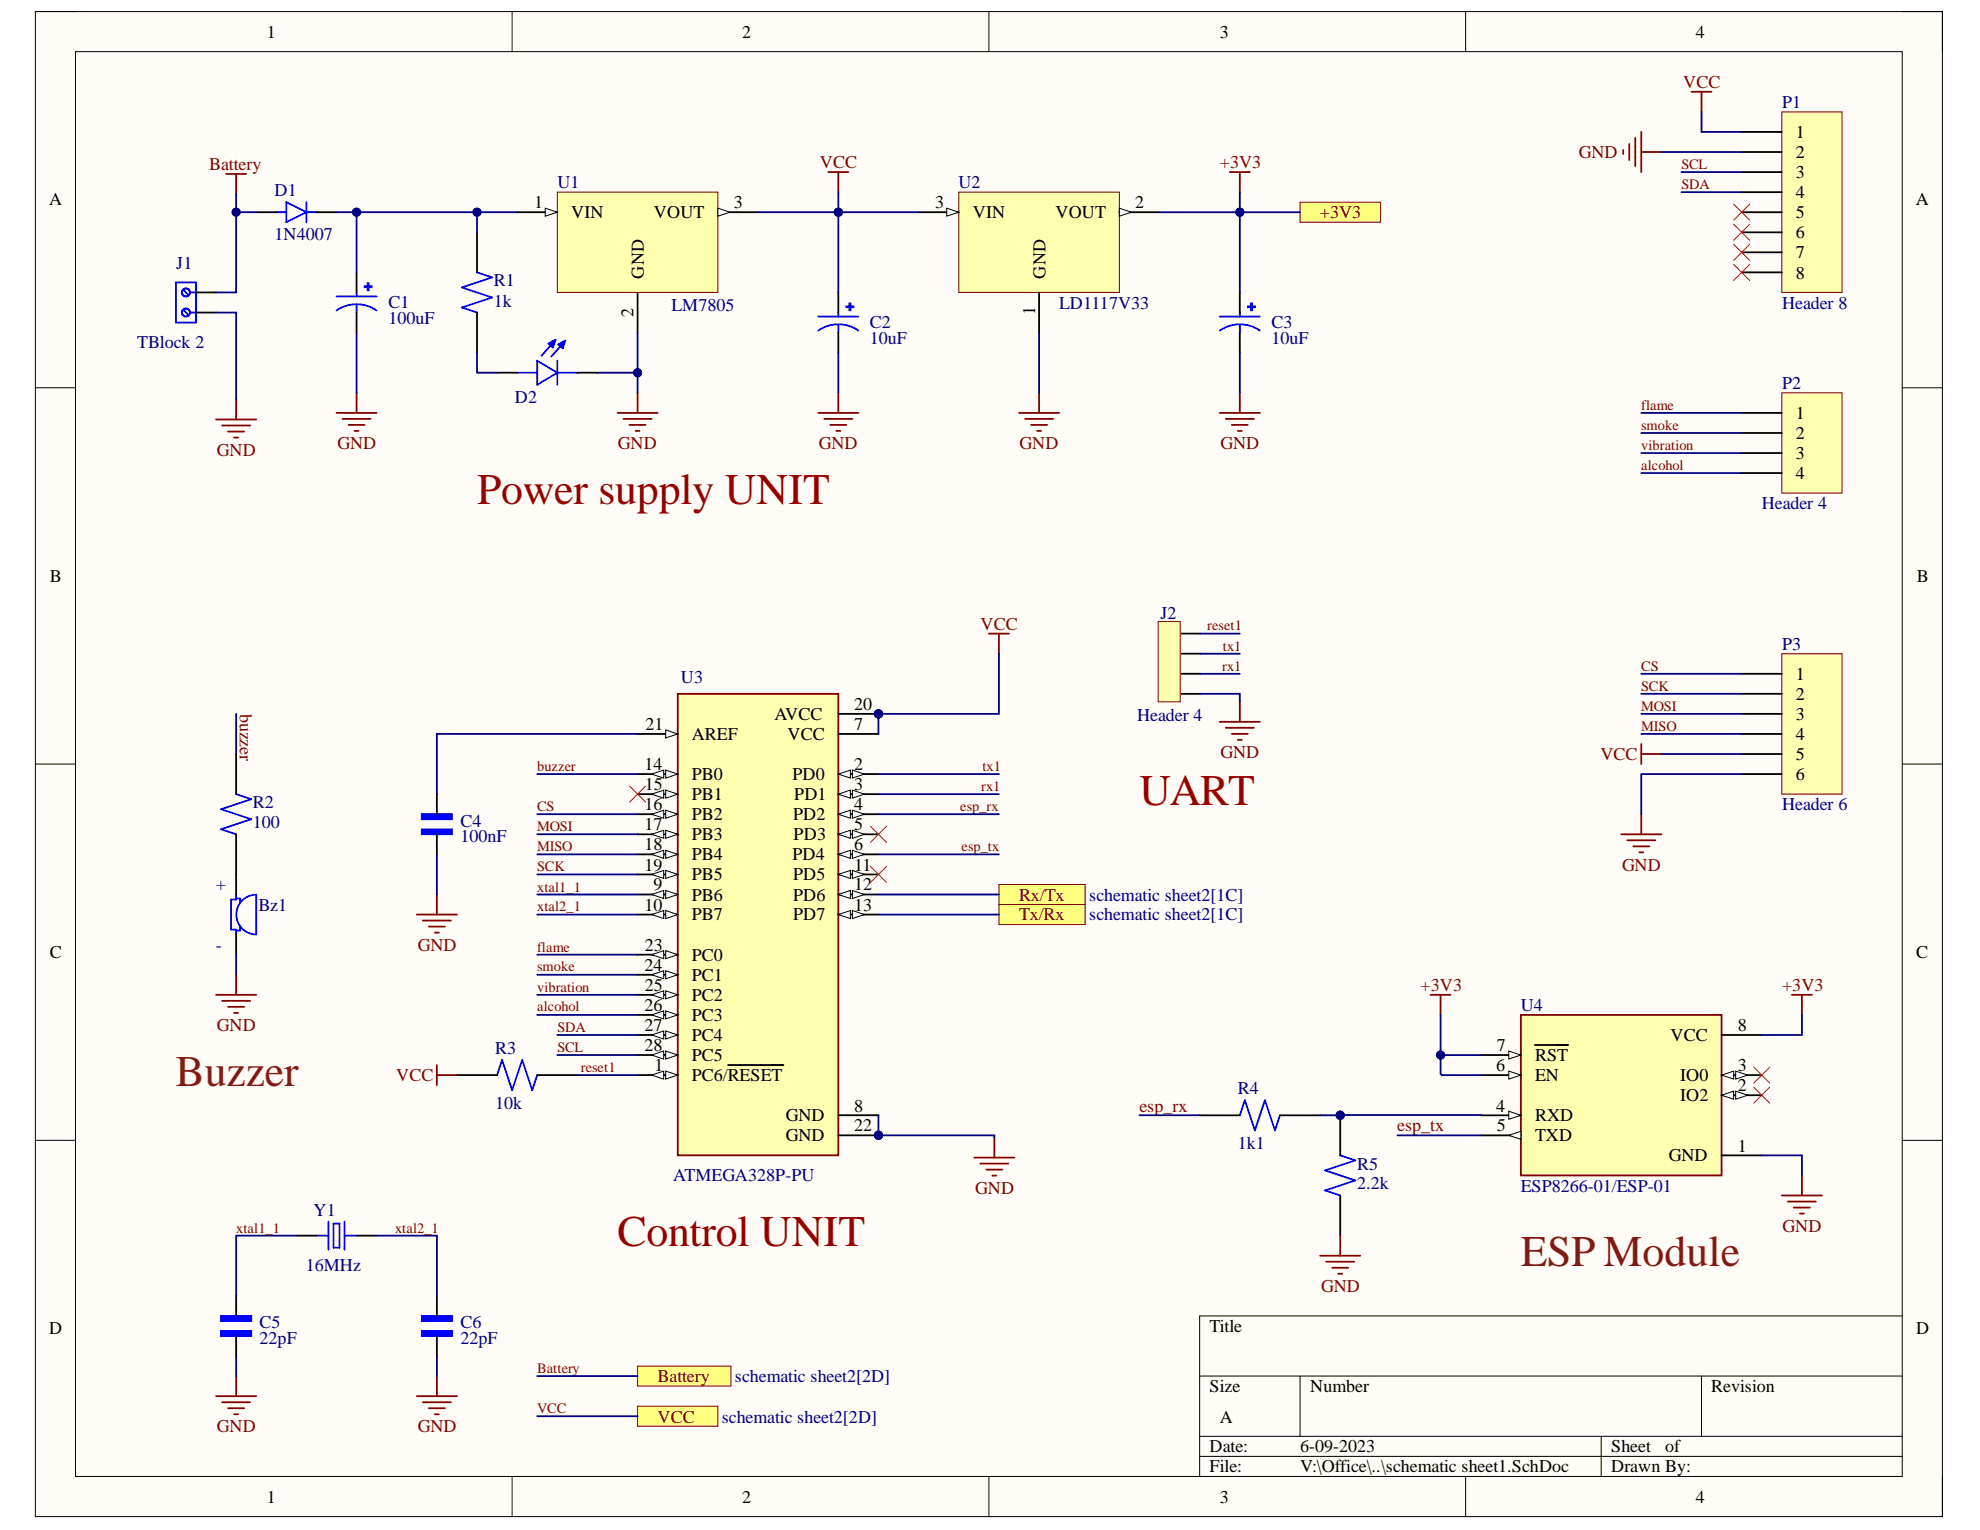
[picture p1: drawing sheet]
<svg xmlns="http://www.w3.org/2000/svg" width="279mm" height="216mm" viewBox="0 0 279 216" stroke-linecap="round" stroke-linejoin="round" font-family="sans-serif">
<defs><g id="words">
<g font-size="6.2" fill="#980000">
<text x="67.3" y="71.1">Power supply UNIT</text>
<text x="160.8" y="113.6">UART</text>
<text x="87.1" y="175.9">Control UNIT</text>
</g>
<g font-size="6.2" fill="#85200c">
<text x="24.8" y="153.2">Buzzer</text>
<text x="214.6" y="178.7">ESP Module</text>
</g>
<g font-size="2.5">
<text x="37.6" y="5.3">1</text>
<text x="104.7" y="5.3">2</text>
<text x="172.1" y="5.3">3</text>
<text x="239.3" y="5.3">4</text>
<text x="253.4" y="19.4">1</text>
<text x="253.4" y="22.3">2</text>
<text x="6.9" y="29">A</text>
<text x="75.4" y="29.4">1</text>
<text x="103.5" y="29.4">3</text>
<text x="132" y="29.4">3</text>
<text x="160.2" y="29.4">2</text>
<text x="253.4" y="25.1">3</text>
<text x="253.4" y="28">4</text>
<text x="270.3" y="29">A</text>
<text x="80.6" y="30.8">VIN</text>
<text x="92.3" y="30.8">VOUT</text>
<text x="137.3" y="30.8">VIN</text>
<text x="149" y="30.8">VOUT</text>
<text x="253.4" y="30.8">5</text>
<text x="253.4" y="33.6">6</text>
<text x="90.8" y="39.3" transform="rotate(-90 90.8 39.3)">GND</text>
<text x="147.5" y="39.3" transform="rotate(-90 147.5 39.3)">GND</text>
<text x="253.4" y="36.4">7</text>
<text x="253.4" y="39.3">8</text>
<text x="89.4" y="44.7" transform="rotate(-90 89.4 44.7)">2</text>
<text x="146.1" y="44.5" transform="rotate(-90 146.1 44.5)">1</text>
<text x="253.4" y="59.1">1</text>
<text x="253.4" y="62">2</text>
<text x="253.4" y="64.8">3</text>
<text x="253.4" y="67.6">4</text>
<text x="7" y="82.1">B</text>
<text x="270.5" y="82.1">B</text>
<text x="253.4" y="96">1</text>
<text x="109.3" y="101.6">AVCC</text>
<text x="120.5" y="100.2">20</text>
<text x="253.4" y="98.8">2</text>
<text x="253.4" y="101.6">3</text>
<text x="91.1" y="103">21</text>
<text x="97.6" y="104.4">AREF</text>
<text x="111.1" y="104.4">VCC</text>
<text x="120.5" y="103">7</text>
<text x="253.4" y="104.4">4</text>
<text x="253.4" y="107.3">5</text>
<text x="90.9" y="108.7">14</text>
<text x="91" y="111.5">15</text>
<text x="97.6" y="110.1">PB0</text>
<text x="97.6" y="112.9">PB1</text>
<text x="111.8" y="110.1">PD0</text>
<text x="112.1" y="112.9">PD1</text>
<text x="120.5" y="108.7">2</text>
<text x="120.5" y="111.5">3</text>
<text x="253.4" y="110.1">6</text>
<text x="90.9" y="114.3">16</text>
<text x="90.9" y="117.2">17</text>
<text x="90.9" y="120">18</text>
<text x="97.6" y="115.8">PB2</text>
<text x="97.6" y="118.5">PB3</text>
<text x="111.9" y="115.8">PD2</text>
<text x="112" y="118.5">PD3</text>
<text x="120.5" y="114.3">4</text>
<text x="120.5" y="117.2">5</text>
<text x="120.5" y="120">6</text>
<text x="90.9" y="122.9">19</text>
<text x="92.2" y="125.6">9</text>
<text x="97.6" y="121.4">PB4</text>
<text x="97.6" y="124.2">PB5</text>
<text x="111.8" y="121.4">PD4</text>
<text x="111.9" y="124.2">PD5</text>
<text x="120.5" y="122.9">11</text>
<text x="120.5" y="125.6">12</text>
<text x="90.9" y="128.5">10</text>
<text x="97.6" y="127.1">PB6</text>
<text x="97.6" y="129.9">PB7</text>
<text x="111.9" y="127.1">PD6</text>
<text x="111.9" y="129.9">PD7</text>
<text x="120.5" y="128.5">13</text>
<text x="7" y="135.2">C</text>
<text x="90.9" y="137">24</text>
<text x="91" y="134.2">23</text>
<text x="97.6" y="135.5">PC0</text>
<text x="270.4" y="135.2">C</text>
<text x="90.9" y="142.6">26</text>
<text x="91" y="139.9">25</text>
<text x="97.6" y="138.4">PC1</text>
<text x="97.6" y="141.2">PC2</text>
<text x="90.9" y="145.5">27</text>
<text x="90.9" y="148.3">28</text>
<text x="97.6" y="144.1">PC3</text>
<text x="97.6" y="146.9">PC4</text>
<text x="97.6" y="149.7">PC5</text>
<text x="211.2" y="148.3">7</text>
<text x="216.6" y="149.7">RST</text>
<text x="235.7" y="146.9">VCC</text>
<text x="245.2" y="145.5">8</text>
<text x="92.4" y="151.2">1</text>
<text x="97.6" y="152.5">PC6/RESET</text>
<text x="211.1" y="151.2">6</text>
<text x="216.6" y="152.5">EN</text>
<text x="237.1" y="152.5">IO0</text>
<text x="237.1" y="155.4">IO2</text>
<text x="245.2" y="151.2">3</text>
<text x="245.2" y="154">2</text>
<text x="110.9" y="158.2">GND</text>
<text x="110.9" y="161.1">GND</text>
<text x="120.5" y="156.8">8</text>
<text x="120.5" y="159.6">22</text>
<text x="211.1" y="156.8">4</text>
<text x="211.2" y="159.6">5</text>
<text x="216.6" y="158.2">RXD</text>
<text x="216.6" y="161.1">TXD</text>
<text x="235.5" y="163.9">GND</text>
<text x="245.2" y="162.5">1</text>
<text x="6.9" y="188.3">D</text>
<text x="170.7" y="188">Title</text>
<text x="270.4" y="188.3">D</text>
<text x="170.7" y="196.4">Size</text>
<text x="184.9" y="196.4">Number</text>
<text x="241.5" y="196.4">Revision</text>
<text x="172.1" y="200.7">A</text>
<text x="170.7" y="205">Date:</text>
<text x="170.7" y="207.8">File:</text>
<text x="183.5" y="205">6-09-2023</text>
<text x="183.5" y="207.8">V:\Office\..\schematic sheet1.SchDoc</text>
<text x="227.4" y="205">Sheet</text>
<text x="227.4" y="207.8">Drawn By:</text>
<text x="235" y="205">of</text>
<text x="37.6" y="212.1">1</text>
<text x="104.7" y="212.1">2</text>
<text x="172.1" y="212.1">3</text>
<text x="239.3" y="212.1">4</text>
</g>
<g font-size="2.5" fill="#800000">
<text x="237.5" y="12.4">VCC</text>
<text x="115.7" y="23.8">VCC</text>
<text x="172.1" y="23.8">+3V3</text>
<text x="222.8" y="22.3">GND</text>
<text x="29.5" y="24">Battery</text>
<text x="186.3" y="30.8">+3V3</text>
<text x="30.6" y="64.3">GND</text>
<text x="47.6" y="63.3">GND</text>
<text x="87.2" y="63.3">GND</text>
<text x="115.5" y="63.3">GND</text>
<text x="143.9" y="63.3">GND</text>
<text x="172.2" y="63.3">GND</text>
<text x="138.4" y="88.9">VCC</text>
<text x="33.8" y="100.7" transform="rotate(90 33.8 100.7)">buzzer</text>
<text x="172.2" y="107">GND</text>
<text x="225.8" y="107.3">VCC</text>
<text x="228.9" y="122.9">GND</text>
<text x="143.8" y="127.1">Rx/Tx</text>
<text x="143.8" y="129.9">Tx/Rx</text>
<text x="59" y="134.2">GND</text>
<text x="200.5" y="139.9">+3V3</text>
<text x="251.5" y="139.9">+3V3</text>
<text x="30.6" y="145.5">GND</text>
<text x="55.9" y="152.5">VCC</text>
<text x="160.8" y="156.8">esp_rx</text>
<text x="197.2" y="159.6">esp_tx</text>
<text x="137.6" y="168.4">GND</text>
<text x="251.6" y="173.8">GND</text>
<text x="186.4" y="182.3">GND</text>
<text x="92.8" y="195.1">Battery</text>
<text x="30.6" y="202.1">GND</text>
<text x="59" y="202.1">GND</text>
<text x="92.8" y="200.7">VCC</text>
</g>
<g font-size="2.5" fill="#000080">
<text x="251.5" y="15.2">P1</text>
<text x="38.7" y="27.6">D1</text>
<text x="78.7" y="26.5">U1</text>
<text x="135.2" y="26.5">U2</text>
<text x="38.7" y="33.9">1N4007</text>
<text x="24.9" y="38">J1</text>
<text x="69.7" y="40.4">R1</text>
<text x="54.8" y="43.5">C1</text>
<text x="54.8" y="45.7">100uF</text>
<text x="69.7" y="43.3">1k</text>
<text x="94.7" y="43.9">LM7805</text>
<text x="122.7" y="46.2">C2</text>
<text x="149.5" y="43.5">LD1117V33</text>
<text x="179.4" y="46.2">C3</text>
<text x="251.5" y="43.5">Header 8</text>
<text x="19.4" y="49.1">TBlock 2</text>
<text x="122.7" y="48.5">10uF</text>
<text x="179.4" y="48.5">10uF</text>
<text x="72.7" y="56.8">D2</text>
<text x="251.5" y="54.9">P2</text>
<text x="248.6" y="71.9">Header 4</text>
<text x="163.8" y="87.3">J2</text>
<text x="251.5" y="91.7">P3</text>
<text x="96.1" y="96.4">U3</text>
<text x="160.5" y="101.8">Header 4</text>
<text x="35.7" y="114.1">R2</text>
<text x="35.7" y="116.9">100</text>
<text x="65" y="116.7">C4</text>
<text x="65" y="118.9">100nF</text>
<text x="251.5" y="114.3">Header 6</text>
<text x="30.5" y="125.6">+</text>
<text x="36.5" y="128.5">Bz1</text>
<text x="153.7" y="127.1">schematic sheet2[1C]</text>
<text x="153.7" y="129.9">schematic sheet2[1C]</text>
<text x="30.5" y="134.2">-</text>
<text x="214.6" y="142.6">U4</text>
<text x="69.9" y="148.7">R3</text>
<text x="174.7" y="154.4">R4</text>
<text x="69.9" y="156.4">10k</text>
<text x="95" y="166.7">ATMEGA328P-PU</text>
<text x="174.7" y="162.1">1k1</text>
<text x="191.5" y="165.1">R5</text>
<text x="191.5" y="167.8">2.2k</text>
<text x="44.2" y="171.6">Y1</text>
<text x="214.6" y="168.2">ESP8266-01/ESP-01</text>
<text x="43.1" y="179.3">16MHz</text>
<text x="36.6" y="187.5">C5</text>
<text x="36.6" y="189.7">22pF</text>
<text x="65" y="187.5">C6</text>
<text x="65" y="189.7">22pF</text>
<text x="103.7" y="195.1">schematic sheet2[2D]</text>
<text x="101.8" y="200.7">schematic sheet2[2D]</text>
</g>
<g font-size="2" fill="#800000">
<text x="237.3" y="23.8">SCL</text>
<text x="237.3" y="26.6">SDA</text>
<text x="231.6" y="57.8">flame</text>
<text x="231.6" y="63.5">vibration</text>
<text x="231.6" y="60.6">smoke</text>
<text x="231.6" y="66.3">alcohol</text>
<text x="170.4" y="88.9">reset1</text>
<text x="172.5" y="94.6">rx1</text>
<text x="172.6" y="91.8">tx1</text>
<text x="231.6" y="94.6">CS</text>
<text x="231.6" y="100.3">MOSI</text>
<text x="231.6" y="97.5">SCK</text>
<text x="231.6" y="103.2">MISO</text>
<text x="75.8" y="108.8">buzzer</text>
<text x="138.5" y="111.6">rx1</text>
<text x="138.6" y="108.8">tx1</text>
<text x="75.8" y="117.3">MOSI</text>
<text x="75.8" y="114.5">CS</text>
<text x="135.5" y="114.5">esp_rx</text>
<text x="75.8" y="125.8">xtal1_1</text>
<text x="75.8" y="120.2">MISO</text>
<text x="75.8" y="122.9">SCK</text>
<text x="135.7" y="120.2">esp_tx</text>
<text x="75.8" y="128.6">xtal2_1</text>
<text x="75.8" y="134.3">flame</text>
<text x="75.8" y="137.1">smoke</text>
<text x="75.8" y="139.9">vibration</text>
<text x="75.8" y="142.7">alcohol</text>
<text x="78.7" y="145.6">SDA</text>
<text x="78.7" y="148.4">SCL</text>
<text x="82" y="151.3">reset1</text>
<text x="33.3" y="173.9">xtal1_1</text>
<text x="55.7" y="173.9">xtal2_1</text>
<text x="75.8" y="193.7">Battery</text>
<text x="75.8" y="199.4">VCC</text>
</g>
</g></defs>
<path d="M5 1.6h269.1v212.4h-269.1z" fill-rule="evenodd" fill="#fffcf8"/>
<path d="M5 1.6h269.1v212.4h-269.1z" fill="none" stroke="#000" stroke-width=".14"/>
<path d="M10.7 7.3h257.7v201h-257.7z" fill-rule="evenodd" fill="#fffcf8"/>
<g fill="none" stroke="#000" stroke-width=".14">
<path d="M5 1.6h5.7M10.7 7.3h257.7v201h-257.7zM72.3 1.6v5.7M139.5 1.6v5.7M206.8 1.6v5.7M268.4 1.6h5.7v5.7M5 54.7h5.7M268.4 54.7h5.7M5 107.8h5.7M268.4 107.8h5.7M5 160.9h5.7M268.4 160.9h5.7"/>
<path d="M169.3 194.2h99.1M183.5 194.2v8.5M240.1 194.2v8.5M268.4 185.7h-99.1v22.6M72.3 208.3v5.7M139.5 208.3v5.7M169.3 202.7h99.1M169.3 205.5h99.1M206.8 208.3v5.7M225.9 202.7v5.6M274.1 208.3v5.7"/>
</g>
<g fill="none" stroke="#00f" stroke-width=".25">
<path d="M24.8 39.9h2.9v5.6h-2.9zM26 43.8l.5 .6M26 41l.5 .6M26.8 44.1h.9M26.8 41.3h.9"/>
<circle cx="26.2" cy="44.1" r=".57"/>
<circle cx="26.2" cy="41.3" r=".57"/>
</g>
<path d="M27.7 44.1h2.8M27.7 41.3h2.8" fill="none" stroke="#000" stroke-width=".25"/>
<path d="M78.6 27.1h22.7v14.2h-22.7z" fill-rule="evenodd" fill="#ffffb0"/>
<path d="M78.6 27.1h22.7v14.2h-22.7z" fill="none" stroke="#800000" stroke-width=".14"/>
<path d="M73 29.9h5.6" fill="none" stroke="#000" stroke-width=".25"/>
<path d="M76.9 29.4l1.7 .5-1.7 .6z" fill="#f8fcff"/>
<path d="M76.9 29.4l1.7 .5-1.7 .6z" fill="none" stroke="#000" stroke-width=".14"/>
<path d="M101.3 29.9h5.7" fill="none" stroke="#000" stroke-width=".25"/>
<path d="M101.3 29.4l1.7 .5-1.7 .6z" fill="#f8fcff"/>
<path d="M101.3 29.4l1.7 .5-1.7 .6z" fill="none" stroke="#000" stroke-width=".14"/>
<path d="M90 41.3v5.6" fill="none" stroke="#000" stroke-width=".25"/>
<path d="M51.9 40h.1v1h-.1z" fill-rule="evenodd" fill="#00f"/>
<path d="M51.9 40h.1v1h-.1z" fill="none" stroke="#00f" stroke-width=".25"/>
<path d="M51.5 40.4h.9v.1h-.9z" fill-rule="evenodd" fill="#00f"/>
<path d="M47.5 43.8a4.9 4.9 0 0 1 5.6 0M47.5 41.8h5.6M50.3 41.3v.5M50.3 43v1.1M51.5 40.4h.9v.1h-.9z" fill="none" stroke="#00f" stroke-width=".25"/>
<path d="M50.3 38.4v2.9M50.3 44.1v2.8" fill="none" stroke="#000" stroke-width=".25"/>
<path d="M119.9 42.8h.1v1h-.1z" fill-rule="evenodd" fill="#00f"/>
<path d="M119.9 42.8h.1v1h-.1z" fill="none" stroke="#00f" stroke-width=".25"/>
<path d="M119.4 43.2h1v.2h-1z" fill-rule="evenodd" fill="#00f"/>
<g fill="none" stroke="#00f" stroke-width=".25">
<path d="M39 29.9h1.4M40.4 28.5l2.8 1.4-2.8 1.5zM43.2 28.5v2.9M43.2 29.9h1.4M67.3 38.4l2.1 .7-4.2 1.5 4.2 1.4-4.2 1.4 2.1 .7M73 52.6h2.8M75.8 50.9l2.8 1.7-2.8 1.7zM77.8 48.4l-.2 .2M77.9 48.2h.1v.8M78.4 48l-2 2.2M78.4 48l-1 .5 .6 .5M78.4 48l-.4 1"/>
<path d="M78.6 50.9v3.4M78.6 52.6h2.9M79.2 48.5l-.2 .2M79.3 48.3h.1v.8M79.8 48.1l-2 2.2M79.8 48.1l-1 .5 .6 .5M79.8 48.1l-.4 1M115.5 46.6a4.9 4.9 0 0 1 5.6 0M115.5 44.7h5.6M118.3 44.1v.6M118.3 45.8v1.1M119.4 43.2h1v.2h-1z"/>
</g>
<path d="M36.2 29.9h2.8M44.6 29.9h2.9M67.3 32.8v5.6M67.3 44.1v5.7M70.1 52.6h2.9M81.5 52.6h2.8M118.3 41.3v2.8M118.3 46.9v2.9" fill="none" stroke="#000" stroke-width=".25"/>
<g fill="none" stroke="#800000" stroke-width=".25">
<path d="M31.9 24.5h2.8M33.3 24.5v2.9M116.9 24.3h2.8M118.3 24.3v2.8M30.5 59.2h5.7M33.3 56.4v2.8M47.5 58.3h5.6M48.3 59.1h4M49.2 60h2.2M50.3 55.4v2.9M87.1 58.3h5.7M88 59.1h4"/>
<path d="M88.8 60h2.3M90 55.4v2.9M115.5 58.3h5.6M116.3 59.1h4M117.2 60h2.2M118.3 55.4v2.9M31.3 60h4M32.2 60.9h2.3M33 61.7h.6M50 60.8h.6M89.7 60.8h.6M118 60.8h.6"/>
</g>
<circle cx="124" cy="100.7" r=".57" fill="#000080"/>
<circle cx="124" cy="100.7" r=".57" fill="none" stroke="#000080" stroke-width=".14"/>
<circle cx="124" cy="160.2" r=".57" fill="#000080"/>
<circle cx="124" cy="160.2" r=".57" fill="none" stroke="#000080" stroke-width=".14"/>
<path d="M95.6 97.9h22.7v65.1h-22.7z" fill-rule="evenodd" fill="#ffffb0"/>
<path d="M95.6 97.9h22.7v65.1h-22.7z" fill="none" stroke="#800000" stroke-width=".25"/>
<path d="M90 103.6h5.6" fill="none" stroke="#000" stroke-width=".25"/>
<path d="M93.9 103l1.7 .6-1.7 .5z" fill="#f8fcff"/>
<path d="M93.9 103l1.7 .6-1.7 .5z" fill="none" stroke="#000" stroke-width=".14"/>
<path d="M90 109.2h5.6" fill="none" stroke="#000" stroke-width=".25"/>
<path d="M93.9 108.7l1.7 .5-1.7 .6z" fill="#f8fcff"/>
<path d="M93.9 108.7l1.7 .5-1.7 .6z" fill="none" stroke="#000" stroke-width=".14"/>
<path d="M92 109.2l1.7-.5v1.1z" fill="#f8fcff"/>
<path d="M92 109.2l1.7-.5v1.1z" fill="none" stroke="#000" stroke-width=".14"/>
<path d="M90 112.1h5.6" fill="none" stroke="#000" stroke-width=".25"/>
<path d="M93.9 111.5l1.7 .6-1.7 .5z" fill="#f8fcff"/>
<path d="M93.9 111.5l1.7 .6-1.7 .5z" fill="none" stroke="#000" stroke-width=".14"/>
<path d="M92 112.1l1.7-.6v1.1z" fill="#f8fcff"/>
<path d="M92 112.1l1.7-.6v1.1z" fill="none" stroke="#000" stroke-width=".14"/>
<path d="M90 114.9h5.6" fill="none" stroke="#000" stroke-width=".25"/>
<path d="M93.9 114.3l1.7 .6-1.7 .6z" fill="#f8fcff"/>
<path d="M93.9 114.3l1.7 .6-1.7 .6z" fill="none" stroke="#000" stroke-width=".14"/>
<path d="M92 114.9l1.7-.6v1.2z" fill="#f8fcff"/>
<path d="M92 114.9l1.7-.6v1.2z" fill="none" stroke="#000" stroke-width=".14"/>
<path d="M90 117.7h5.6" fill="none" stroke="#000" stroke-width=".25"/>
<path d="M93.9 117.2l1.7 .5-1.7 .6z" fill="#f8fcff"/>
<path d="M93.9 117.2l1.7 .5-1.7 .6z" fill="none" stroke="#000" stroke-width=".14"/>
<path d="M92 117.7l1.7-.5v1.1z" fill="#f8fcff"/>
<path d="M92 117.7l1.7-.5v1.1z" fill="none" stroke="#000" stroke-width=".14"/>
<path d="M90 120.6h5.6" fill="none" stroke="#000" stroke-width=".25"/>
<path d="M93.9 120l1.7 .6-1.7 .5z" fill="#f8fcff"/>
<path d="M93.9 120l1.7 .6-1.7 .5z" fill="none" stroke="#000" stroke-width=".14"/>
<path d="M92 120.6l1.7-.6v1.1z" fill="#f8fcff"/>
<path d="M92 120.6l1.7-.6v1.1z" fill="none" stroke="#000" stroke-width=".14"/>
<path d="M90 123.4h5.6" fill="none" stroke="#000" stroke-width=".25"/>
<path d="M93.9 122.8l1.7 .6-1.7 .6z" fill="#f8fcff"/>
<path d="M93.9 122.8l1.7 .6-1.7 .6z" fill="none" stroke="#000" stroke-width=".14"/>
<path d="M92 123.4l1.7-.6v1.2z" fill="#f8fcff"/>
<path d="M92 123.4l1.7-.6v1.2z" fill="none" stroke="#000" stroke-width=".14"/>
<path d="M90 126.2h5.6" fill="none" stroke="#000" stroke-width=".25"/>
<path d="M93.9 125.7l1.7 .5-1.7 .6z" fill="#f8fcff"/>
<path d="M93.9 125.7l1.7 .5-1.7 .6z" fill="none" stroke="#000" stroke-width=".14"/>
<path d="M92 126.2l1.7-.5v1.1z" fill="#f8fcff"/>
<path d="M92 126.2l1.7-.5v1.1z" fill="none" stroke="#000" stroke-width=".14"/>
<path d="M90 129.1h5.6" fill="none" stroke="#000" stroke-width=".25"/>
<path d="M93.9 128.5l1.7 .6-1.7 .5z" fill="#f8fcff"/>
<path d="M93.9 128.5l1.7 .6-1.7 .5z" fill="none" stroke="#000" stroke-width=".14"/>
<path d="M92 129.1l1.7-.6v1.1z" fill="#f8fcff"/>
<path d="M92 129.1l1.7-.6v1.1z" fill="none" stroke="#000" stroke-width=".14"/>
<path d="M90 134.7h5.6" fill="none" stroke="#000" stroke-width=".25"/>
<path d="M93.9 134.2l1.7 .5-1.7 .6z" fill="#f8fcff"/>
<path d="M93.9 134.2l1.7 .5-1.7 .6z" fill="none" stroke="#000" stroke-width=".14"/>
<path d="M92 134.7l1.7-.5v1.1z" fill="#f8fcff"/>
<path d="M92 134.7l1.7-.5v1.1z" fill="none" stroke="#000" stroke-width=".14"/>
<path d="M90 137.5h5.6" fill="none" stroke="#000" stroke-width=".25"/>
<path d="M93.9 137l1.7 .5-1.7 .6z" fill="#f8fcff"/>
<path d="M93.9 137l1.7 .5-1.7 .6z" fill="none" stroke="#000" stroke-width=".14"/>
<path d="M92 137.5l1.7-.5v1.1z" fill="#f8fcff"/>
<path d="M92 137.5l1.7-.5v1.1z" fill="none" stroke="#000" stroke-width=".14"/>
<path d="M90 140.4h5.6" fill="none" stroke="#000" stroke-width=".25"/>
<path d="M93.9 139.8l1.7 .6-1.7 .5z" fill="#f8fcff"/>
<path d="M93.9 139.8l1.7 .6-1.7 .5z" fill="none" stroke="#000" stroke-width=".14"/>
<path d="M92 140.4l1.7-.6v1.1z" fill="#f8fcff"/>
<path d="M92 140.4l1.7-.6v1.1z" fill="none" stroke="#000" stroke-width=".14"/>
<path d="M90 143.2h5.6" fill="none" stroke="#000" stroke-width=".25"/>
<path d="M93.9 142.6l1.7 .6-1.7 .6z" fill="#f8fcff"/>
<path d="M93.9 142.6l1.7 .6-1.7 .6z" fill="none" stroke="#000" stroke-width=".14"/>
<path d="M92 143.2l1.7-.6v1.2z" fill="#f8fcff"/>
<path d="M92 143.2l1.7-.6v1.2z" fill="none" stroke="#000" stroke-width=".14"/>
<path d="M90 146h5.6" fill="none" stroke="#000" stroke-width=".25"/>
<path d="M93.9 145.5l1.7 .5-1.7 .6z" fill="#f8fcff"/>
<path d="M93.9 145.5l1.7 .5-1.7 .6z" fill="none" stroke="#000" stroke-width=".14"/>
<path d="M92 146l1.7-.5v1.1z" fill="#f8fcff"/>
<path d="M92 146l1.7-.5v1.1z" fill="none" stroke="#000" stroke-width=".14"/>
<path d="M90 148.9h5.6" fill="none" stroke="#000" stroke-width=".25"/>
<path d="M93.9 148.3l1.7 .6-1.7 .5z" fill="#f8fcff"/>
<path d="M93.9 148.3l1.7 .6-1.7 .5z" fill="none" stroke="#000" stroke-width=".14"/>
<path d="M92 148.9l1.7-.6v1.1z" fill="#f8fcff"/>
<path d="M92 148.9l1.7-.6v1.1z" fill="none" stroke="#000" stroke-width=".14"/>
<path d="M90 151.7h5.6" fill="none" stroke="#000" stroke-width=".25"/>
<path d="M93.9 151.1l1.7 .6-1.7 .6z" fill="#f8fcff"/>
<path d="M93.9 151.1l1.7 .6-1.7 .6z" fill="none" stroke="#000" stroke-width=".14"/>
<path d="M92 151.7l1.7-.6v1.2z" fill="#f8fcff"/>
<path d="M92 151.7l1.7-.6v1.2z" fill="none" stroke="#000" stroke-width=".14"/>
<path d="M118.3 100.7h5.7M102.7 150.3h7.9" fill="none" stroke="#000" stroke-width=".25"/>
<circle cx="124" cy="100.7" r=".57" fill="#000080"/>
<circle cx="124" cy="100.7" r=".57" fill="none" stroke="#000080" stroke-width=".14"/>
<path d="M118.3 103.6h5.7M118.3 109.2h5.7" fill="none" stroke="#000" stroke-width=".25"/>
<path d="M118.3 109.2l1.7-.5v1.1z" fill="#f8fcff"/>
<path d="M118.3 109.2l1.7-.5v1.1z" fill="none" stroke="#000" stroke-width=".14"/>
<path d="M120.3 108.7l1.7 .5-1.7 .6z" fill="#f8fcff"/>
<path d="M120.3 108.7l1.7 .5-1.7 .6z" fill="none" stroke="#000" stroke-width=".14"/>
<path d="M118.3 112.1h5.7" fill="none" stroke="#000" stroke-width=".25"/>
<path d="M118.3 112.1l1.7-.6v1.1z" fill="#f8fcff"/>
<path d="M118.3 112.1l1.7-.6v1.1z" fill="none" stroke="#000" stroke-width=".14"/>
<path d="M120.3 111.5l1.7 .6-1.7 .5z" fill="#f8fcff"/>
<path d="M120.3 111.5l1.7 .6-1.7 .5z" fill="none" stroke="#000" stroke-width=".14"/>
<path d="M118.3 114.9h5.7" fill="none" stroke="#000" stroke-width=".25"/>
<path d="M118.3 114.9l1.7-.6v1.2z" fill="#f8fcff"/>
<path d="M118.3 114.9l1.7-.6v1.2z" fill="none" stroke="#000" stroke-width=".14"/>
<path d="M120.3 114.3l1.7 .6-1.7 .6z" fill="#f8fcff"/>
<path d="M120.3 114.3l1.7 .6-1.7 .6z" fill="none" stroke="#000" stroke-width=".14"/>
<path d="M118.3 117.7h5.7" fill="none" stroke="#000" stroke-width=".25"/>
<path d="M118.3 117.7l1.7-.5v1.1z" fill="#f8fcff"/>
<path d="M118.3 117.7l1.7-.5v1.1z" fill="none" stroke="#000" stroke-width=".14"/>
<path d="M120.3 117.2l1.7 .5-1.7 .6z" fill="#f8fcff"/>
<path d="M120.3 117.2l1.7 .5-1.7 .6z" fill="none" stroke="#000" stroke-width=".14"/>
<path d="M118.3 120.6h5.7" fill="none" stroke="#000" stroke-width=".25"/>
<path d="M118.3 120.6l1.7-.6v1.1z" fill="#f8fcff"/>
<path d="M118.3 120.6l1.7-.6v1.1z" fill="none" stroke="#000" stroke-width=".14"/>
<path d="M120.3 120l1.7 .6-1.7 .5z" fill="#f8fcff"/>
<path d="M120.3 120l1.7 .6-1.7 .5z" fill="none" stroke="#000" stroke-width=".14"/>
<path d="M118.3 123.4h5.7" fill="none" stroke="#000" stroke-width=".25"/>
<path d="M118.3 123.4l1.7-.6v1.2z" fill="#f8fcff"/>
<path d="M118.3 123.4l1.7-.6v1.2z" fill="none" stroke="#000" stroke-width=".14"/>
<path d="M120.3 122.8l1.7 .6-1.7 .6z" fill="#f8fcff"/>
<path d="M120.3 122.8l1.7 .6-1.7 .6z" fill="none" stroke="#000" stroke-width=".14"/>
<path d="M118.3 126.2h5.7" fill="none" stroke="#000" stroke-width=".25"/>
<path d="M118.3 126.2l1.7-.5v1.1z" fill="#f8fcff"/>
<path d="M118.3 126.2l1.7-.5v1.1z" fill="none" stroke="#000" stroke-width=".14"/>
<path d="M120.3 125.7l1.7 .5-1.7 .6z" fill="#f8fcff"/>
<path d="M120.3 125.7l1.7 .5-1.7 .6z" fill="none" stroke="#000" stroke-width=".14"/>
<path d="M118.3 129.1h5.7" fill="none" stroke="#000" stroke-width=".25"/>
<path d="M118.3 129.1l1.7-.6v1.1z" fill="#f8fcff"/>
<path d="M118.3 129.1l1.7-.6v1.1z" fill="none" stroke="#000" stroke-width=".14"/>
<path d="M120.3 128.5l1.7 .6-1.7 .5z" fill="#f8fcff"/>
<path d="M120.3 128.5l1.7 .6-1.7 .5z" fill="none" stroke="#000" stroke-width=".14"/>
<path d="M118.3 157.4h5.7M118.3 160.2h5.7" fill="none" stroke="#000" stroke-width=".25"/>
<circle cx="124" cy="160.2" r=".57" fill="#000080"/>
<circle cx="124" cy="160.2" r=".57" fill="none" stroke="#000080" stroke-width=".14"/>
<path d="M139.5 89.4h2.9M141 89.4v2.8" fill="none" stroke="#800000" stroke-width=".25"/>
<path d="M59.5 114.9h4.3v.7h-4.3z" fill-rule="evenodd" fill="#00f"/>
<path d="M59.5 114.9h4.3v.7h-4.3z" fill="none" stroke="#00f" stroke-width=".25"/>
<path d="M59.5 117h4.3v.7h-4.3z" fill-rule="evenodd" fill="#00f"/>
<path d="M59.5 117h4.3v.7h-4.3zM70.1 151.7l.7-2.1 1.5 4.2 1.4-4.2 1.4 4.2 .7-2.1" fill="none" stroke="#00f" stroke-width=".25"/>
<path d="M61.6 112.1v2.8M61.6 117.7v2.9M64.5 151.7h5.6M75.8 151.7h5.7" fill="none" stroke="#000" stroke-width=".25"/>
<path d="M58.8 129.1h5.7M59.7 129.9h3.9M60.5 130.8h2.3M61.4 131.6h.5M61.6 126.2v2.9M61.6 150.3v2.8M61.6 151.7h2.9M137.5 163.3h5.6M138.3 164.2h4M139.2 165h2.2M140 165.9h.6M140.3 160.5v2.8" fill="none" stroke="#800000" stroke-width=".25"/>
<path d="M88.8 110.9l2.3 2.3M91.1 110.9l-2.3 2.3M122.8 116.6l2.3 2.3M125.1 116.6l-2.3 2.3M122.8 122.3l2.3 2.2M125.1 122.3l-2.3 2.2" fill="none" stroke="#f00" stroke-width=".14"/>
<path d="M251.4 15.8h8.5v25.5h-8.5z" fill-rule="evenodd" fill="#ffffb0"/>
<path d="M251.4 15.8h8.5v25.5h-8.5z" fill="none" stroke="#800000" stroke-width=".14"/>
<path d="M245.8 18.6h5.6M245.8 21.5h5.6M245.8 24.3h5.6M245.8 27.1h5.6M245.8 29.9h5.6M245.8 32.8h5.6M245.8 35.6h5.6M245.8 38.4h5.6M41.8 174.4h2.8M50.3 174.4h2.9" fill="none" stroke="#000" stroke-width=".25"/>
<path d="M230.8 19.5v3.9M231.6 18.6v5.7M238.7 13h2.8M240.1 13v2.8M229.1 21.2v.5M229.9 20.3v2.3M231.6 21.5h2.8" fill="none" stroke="#800000" stroke-width=".25"/>
<path d="M44.6 174.4h1.8M46.4 172.4v4M47.1 172.7h.8v3.4h-.8zM48.6 174.4h1.7M48.6 172.4v4" fill="none" stroke="#00f" stroke-width=".25"/>
<path d="M31.2 185.7h4.3v.7h-4.3z" fill-rule="evenodd" fill="#00f"/>
<path d="M31.2 185.7h4.3v.7h-4.3z" fill="none" stroke="#00f" stroke-width=".25"/>
<path d="M31.2 187.8h4.3v.7h-4.3z" fill-rule="evenodd" fill="#00f"/>
<path d="M31.2 187.8h4.3v.7h-4.3z" fill="none" stroke="#00f" stroke-width=".25"/>
<path d="M33.3 182.9v2.8M33.3 188.5v2.9" fill="none" stroke="#000" stroke-width=".25"/>
<path d="M59.5 185.7h4.3v.7h-4.3z" fill-rule="evenodd" fill="#00f"/>
<path d="M59.5 185.7h4.3v.7h-4.3z" fill="none" stroke="#00f" stroke-width=".25"/>
<path d="M59.5 187.8h4.3v.7h-4.3z" fill-rule="evenodd" fill="#00f"/>
<path d="M59.5 187.8h4.3v.7h-4.3z" fill="none" stroke="#00f" stroke-width=".25"/>
<path d="M61.7 182.9v2.8M61.7 188.5v2.9" fill="none" stroke="#000" stroke-width=".25"/>
<path d="M30.5 197h5.6M31.3 197.9h4M32.2 198.7h2.3M33 199.6h.6M33.3 194.2v2.8M58.8 197h5.7M59.7 197.9h3.9M60.5 198.7h2.3M61.4 199.6h.5M61.7 194.2v2.8" fill="none" stroke="#800000" stroke-width=".25"/>
<path d="M251.4 55.4h8.5v14.2h-8.5z" fill-rule="evenodd" fill="#ffffb0"/>
<path d="M251.4 55.4h8.5v14.2h-8.5z" fill="none" stroke="#800000" stroke-width=".14"/>
<path d="M245.8 58.3h5.6M245.8 61.1h5.6M245.8 63.9h5.6M245.8 66.8h5.6M166.5 89.4h2.9M166.5 92.2h2.9M166.5 95.1h2.9M166.5 97.9h2.9M33.3 106.4v5.7M33.3 117.7v8.5M33.3 131.9v2.8" fill="none" stroke="#000" stroke-width=".25"/>
<path d="M33.3 112.1l2.1 .7-4.2 1.4 4.2 1.4-4.2 1.4 2.1 .7M33.3 126.2v.7h-.7v4.3h.7v.7M33.3 126.8h.6v.6M33.9 130.8v.5h-.6M36 126.3a2.81 2.81 0 0 0-2.7 2.8 2.81 2.81 0 0 0 2.7 2.8M36.2 126.2v5.7" fill="none" stroke="#00f" stroke-width=".25"/>
<path d="M33.3 137.5v2.9M30.5 140.4h5.7M31.3 141.2h4M32.2 142.1h2.3M33 142.9h.6" fill="none" stroke="#800000" stroke-width=".25"/>
<path d="M163.4 87.7h3.1v11.3h-3.1z" fill-rule="evenodd" fill="#ffffb0"/>
<path d="M163.4 87.7h3.1v11.3h-3.1z" fill="none" stroke="#800000" stroke-width=".14"/>
<path d="M175 99v2.9M172.1 101.9h5.7M173 102.7h3.9M173.8 103.6h2.3M174.7 104.4h.5" fill="none" stroke="#800000" stroke-width=".25"/>
<path d="M135.3 27.1h22.7v14.2h-22.7z" fill-rule="evenodd" fill="#ffffb0"/>
<path d="M135.3 27.1h22.7v14.2h-22.7z" fill="none" stroke="#800000" stroke-width=".14"/>
<path d="M129.6 29.9h5.7" fill="none" stroke="#000" stroke-width=".25"/>
<path d="M133.6 29.4l1.7 .5-1.7 .6z" fill="#f8fcff"/>
<path d="M133.6 29.4l1.7 .5-1.7 .6z" fill="none" stroke="#000" stroke-width=".14"/>
<path d="M158 29.9h5.6" fill="none" stroke="#000" stroke-width=".25"/>
<path d="M158 29.4l1.7 .5-1.7 .6z" fill="#f8fcff"/>
<path d="M158 29.4l1.7 .5-1.7 .6z" fill="none" stroke="#000" stroke-width=".14"/>
<path d="M146.6 41.3v5.6" fill="none" stroke="#000" stroke-width=".25"/>
<path d="M176.5 42.8h.2v1h-.2z" fill-rule="evenodd" fill="#00f"/>
<path d="M176.5 42.8h.2v1h-.2z" fill="none" stroke="#00f" stroke-width=".25"/>
<path d="M176.1 43.2h1v.2h-1z" fill-rule="evenodd" fill="#00f"/>
<path d="M172.1 46.6a5 5 0 0 1 5.7 0M172.1 44.7h5.7M175 44.1v.6M175 45.8v1.1M176.1 43.2h1v.2h-1z" fill="none" stroke="#00f" stroke-width=".25"/>
<path d="M175 41.3v2.8M175 46.9v2.9" fill="none" stroke="#000" stroke-width=".25"/>
<path d="M173.5 24.3h2.9M175 24.3v2.8M143.8 58.3h5.7M144.6 59.1h4M145.5 60h2.3M146.6 55.4v2.9M172.1 58.3h5.7M173 59.1h3.9M173.8 60h2.3M175 55.4v2.9M146.3 60.8h.6M174.7 60.8h.5" fill="none" stroke="#800000" stroke-width=".25"/>
<path d="M214.6 143.2h28.3v22.7h-28.3z" fill-rule="evenodd" fill="#ffffb0"/>
<path d="M214.6 143.2h28.3v22.7h-28.3z" fill="none" stroke="#800000" stroke-width=".25"/>
<path d="M208.9 148.9h5.7" fill="none" stroke="#000" stroke-width=".25"/>
<path d="M212.9 148.3l1.7 .6-1.7 .5z" fill="#f8fcff"/>
<path d="M212.9 148.3l1.7 .6-1.7 .5z" fill="none" stroke="#000" stroke-width=".14"/>
<path d="M208.9 151.7h5.7M216.6 147.5h4.7" fill="none" stroke="#000" stroke-width=".25"/>
<path d="M212.9 151.1l1.7 .6-1.7 .6z" fill="#f8fcff"/>
<path d="M212.9 151.1l1.7 .6-1.7 .6z" fill="none" stroke="#000" stroke-width=".14"/>
<path d="M208.9 157.4h5.7" fill="none" stroke="#000" stroke-width=".25"/>
<path d="M212.9 156.8l1.7 .6-1.7 .5z" fill="#f8fcff"/>
<path d="M212.9 156.8l1.7 .6-1.7 .5z" fill="none" stroke="#000" stroke-width=".14"/>
<path d="M208.9 160.2h5.7" fill="none" stroke="#000" stroke-width=".25"/>
<path d="M212.9 160.2l1.7-.6v1.2z" fill="#f8fcff"/>
<path d="M212.9 160.2l1.7-.6v1.2z" fill="none" stroke="#000" stroke-width=".14"/>
<path d="M242.9 146h5.7M242.9 151.7h5.7" fill="none" stroke="#000" stroke-width=".25"/>
<path d="M242.9 151.7l1.7-.6v1.2z" fill="#f8fcff"/>
<path d="M242.9 151.7l1.7-.6v1.2z" fill="none" stroke="#000" stroke-width=".14"/>
<path d="M244.9 151.1l1.7 .6-1.7 .6z" fill="#f8fcff"/>
<path d="M244.9 151.1l1.7 .6-1.7 .6z" fill="none" stroke="#000" stroke-width=".14"/>
<path d="M242.9 154.5h5.7" fill="none" stroke="#000" stroke-width=".25"/>
<path d="M242.9 154.5l1.7-.5v1.1z" fill="#f8fcff"/>
<path d="M242.9 154.5l1.7-.5v1.1z" fill="none" stroke="#000" stroke-width=".14"/>
<path d="M244.9 154l1.7 .5-1.7 .6z" fill="#f8fcff"/>
<path d="M244.9 154l1.7 .5-1.7 .6z" fill="none" stroke="#000" stroke-width=".14"/>
<path d="M169.3 157.4h5.7M180.6 157.4h5.7M242.9 163h5.7" fill="none" stroke="#000" stroke-width=".25"/>
<path d="M201.9 140.4h2.8M203.3 140.4v2.8M251.4 168.7h5.7M252.3 169.6h3.9M253.1 170.4h2.3M254 171.2h.5M254.3 165.9v2.8" fill="none" stroke="#800000" stroke-width=".25"/>
<path d="M175 157.4l.7-2.1 1.4 4.2 1.4-4.2 1.4 4.2 .7-2.1" fill="none" stroke="#00f" stroke-width=".25"/>
<circle cx="189.1" cy="157.4" r=".57" fill="#000080"/>
<circle cx="189.1" cy="157.4" r=".57" fill="none" stroke="#000080" stroke-width=".14"/>
<path d="M189.1 163l2.1 .7-4.2 1.5 4.2 1.4-4.2 1.4 2.1 .7" fill="none" stroke="#00f" stroke-width=".25"/>
<path d="M189.1 157.4v5.6M189.1 168.7v5.7" fill="none" stroke="#000" stroke-width=".25"/>
<circle cx="189.1" cy="157.4" r=".57" fill="#000080"/>
<circle cx="189.1" cy="157.4" r=".57" fill="none" stroke="#000080" stroke-width=".14"/>
<path d="M252.9 140.4h2.8M254.3 140.4v2.8M186.3 177.2h5.7M187.1 178h4M188 178.9h2.3M188.8 179.7h.6M189.1 174.4v2.8" fill="none" stroke="#800000" stroke-width=".25"/>
<path d="M244.6 28.8l2.3 2.3M244.6 31.6l2.3 2.3M244.6 34.5l2.3 2.2M244.6 37.3l2.3 2.3M246.9 28.8l-2.3 2.3M246.9 31.6l-2.3 2.3M246.9 34.5l-2.3 2.2M246.9 37.3l-2.3 2.3M247.5 150.6l2.2 2.2M247.5 153.4l2.2 2.3M249.7 150.6l-2.2 2.2M249.7 153.4l-2.2 2.3" fill="none" stroke="#f00" stroke-width=".14"/>
<path d="M141 124.8h12.1v2.8h-12.1z" fill-rule="evenodd" fill="#ffff80"/>
<path d="M141 124.8h12.1v2.8h-12.1z" fill="none" stroke="#800000" stroke-width=".14"/>
<path d="M141 127.6h12.1v2.9h-12.1z" fill-rule="evenodd" fill="#ffff80"/>
<path d="M141 127.6h12.1v2.9h-12.1z" fill="none" stroke="#800000" stroke-width=".14"/>
<path d="M183.5 28.5h11.3v2.9h-11.3z" fill-rule="evenodd" fill="#ffff80"/>
<path d="M183.5 28.5h11.3v2.9h-11.3z" fill="none" stroke="#800000" stroke-width=".14"/>
<path d="M90 192.8h13.2v2.8h-13.2z" fill-rule="evenodd" fill="#ffff80"/>
<path d="M90 192.8h13.2v2.8h-13.2z" fill="none" stroke="#800000" stroke-width=".14"/>
<path d="M90 198.4h11.3v2.9h-11.3z" fill-rule="evenodd" fill="#ffff80"/>
<path d="M90 198.4h11.3v2.9h-11.3z" fill="none" stroke="#800000" stroke-width=".14"/>
<path d="M251.4 92.2h8.5v19.9h-8.5z" fill-rule="evenodd" fill="#ffffb0"/>
<path d="M251.4 92.2h8.5v19.9h-8.5z" fill="none" stroke="#800000" stroke-width=".14"/>
<path d="M245.8 95.1h5.6M245.8 97.9h5.6M245.8 100.7h5.6M245.8 103.6h5.6M245.8 106.4h5.6M245.8 109.2h5.6" fill="none" stroke="#000" stroke-width=".25"/>
<path d="M90 46.9v8.5M118.3 49.8v5.6" fill="none" stroke="#000080" stroke-width=".25"/>
<circle cx="90" cy="52.6" r=".57" fill="#000080"/>
<circle cx="90" cy="52.6" r=".57" fill="none" stroke="#000080" stroke-width=".14"/>
<path d="M33.3 27.4v13.9h-2.8M30.5 44.1h2.8v12.3" fill="none" stroke="#000080" stroke-width=".25"/>
<circle cx="33.3" cy="29.9" r=".57" fill="#000080"/>
<circle cx="33.3" cy="29.9" r=".57" fill="none" stroke="#000080" stroke-width=".14"/>
<path d="M107 29.9h11.3v11.4" fill="none" stroke="#000080" stroke-width=".25"/>
<circle cx="118.3" cy="29.9" r=".57" fill="#000080"/>
<circle cx="118.3" cy="29.9" r=".57" fill="none" stroke="#000080" stroke-width=".14"/>
<path d="M118.3 27.1v2.8" fill="none" stroke="#000080" stroke-width=".25"/>
<circle cx="118.3" cy="29.9" r=".57" fill="#000080"/>
<circle cx="118.3" cy="29.9" r=".57" fill="none" stroke="#000080" stroke-width=".14"/>
<path d="M47.5 29.9h2.8v8.5" fill="none" stroke="#000080" stroke-width=".25"/>
<circle cx="50.3" cy="29.9" r=".57" fill="#000080"/>
<circle cx="50.3" cy="29.9" r=".57" fill="none" stroke="#000080" stroke-width=".14"/>
<path d="M33.3 29.9h2.9" fill="none" stroke="#000080" stroke-width=".25"/>
<circle cx="33.3" cy="29.9" r=".57" fill="#000080"/>
<circle cx="33.3" cy="29.9" r=".57" fill="none" stroke="#000080" stroke-width=".14"/>
<path d="M67.3 29.9v2.9M50.3 46.9v8.5" fill="none" stroke="#000080" stroke-width=".25"/>
<circle cx="67.3" cy="29.9" r=".57" fill="#000080"/>
<circle cx="67.3" cy="29.9" r=".57" fill="none" stroke="#000080" stroke-width=".14"/>
<path d="M84.3 52.6h5.7" fill="none" stroke="#000080" stroke-width=".25"/>
<circle cx="90" cy="52.6" r=".57" fill="#000080"/>
<circle cx="90" cy="52.6" r=".57" fill="none" stroke="#000080" stroke-width=".14"/>
<path d="M50.3 29.9h22.7" fill="none" stroke="#000080" stroke-width=".25"/>
<circle cx="67.3" cy="29.9" r=".57" fill="#000080"/>
<circle cx="67.3" cy="29.9" r=".57" fill="none" stroke="#000080" stroke-width=".14"/>
<circle cx="50.3" cy="29.9" r=".57" fill="#000080"/>
<circle cx="50.3" cy="29.9" r=".57" fill="none" stroke="#000080" stroke-width=".14"/>
<path d="M67.3 49.8v2.8h2.8M141 92.2v8.5h-17" fill="none" stroke="#000080" stroke-width=".25"/>
<circle cx="124" cy="100.7" r=".57" fill="#000080"/>
<circle cx="124" cy="100.7" r=".57" fill="none" stroke="#000080" stroke-width=".14"/>
<path d="M124 100.7v2.9" fill="none" stroke="#000080" stroke-width=".25"/>
<circle cx="124" cy="100.7" r=".57" fill="#000080"/>
<circle cx="124" cy="100.7" r=".57" fill="none" stroke="#000080" stroke-width=".14"/>
<path d="M124 160.2h16.3v.3" fill="none" stroke="#000080" stroke-width=".25"/>
<circle cx="124" cy="160.2" r=".57" fill="#000080"/>
<circle cx="124" cy="160.2" r=".57" fill="none" stroke="#000080" stroke-width=".14"/>
<path d="M124 157.4v2.8" fill="none" stroke="#000080" stroke-width=".25"/>
<circle cx="124" cy="160.2" r=".57" fill="#000080"/>
<circle cx="124" cy="160.2" r=".57" fill="none" stroke="#000080" stroke-width=".14"/>
<g fill="none" stroke="#000080" stroke-width=".25">
<path d="M240.1 15.8v2.8h5.7M175 27.1v2.8h-11.4M234.4 21.5h11.4M237.3 24.3h8.5M237.3 27.1h8.5M175 49.8v5.6M231.6 58.3h14.2M231.6 61.1h14.2M231.6 63.9h14.2M231.6 66.8h14.2M169.4 97.9h5.6v1.1M169.4 95.1h5.6"/>
<path d="M169.4 92.2h5.6M169.4 89.4h5.6M33.3 100.7v5.7M75.8 109.2h14.2M90 103.6h-28.4v8.5M124 109.2h17M124 112.1h17M33.3 134.7v2.8M61.6 120.6v5.6M75.8 120.6h14.2M75.8 126.2h14.2M75.8 129.1h14.2"/>
<path d="M75.8 134.7h14.2M75.8 137.5h14.2M75.8 140.4h14.2M75.8 143.2h14.2M78.6 148.9h11.4M78.6 146h11.4M81.5 151.7h8.5M41.8 174.4h-8.5v8.5M53.2 174.4h8.5v8.5M33.3 191.4v2.8M61.7 191.4v2.8"/>
</g>
<circle cx="175" cy="29.9" r=".56" fill="#000080"/>
<circle cx="175" cy="29.9" r=".56" fill="none" stroke="#000080" stroke-width=".14"/>
<path d="M175 29.9v11.4" fill="none" stroke="#000080" stroke-width=".25"/>
<circle cx="175" cy="29.9" r=".56" fill="#000080"/>
<circle cx="175" cy="29.9" r=".56" fill="none" stroke="#000080" stroke-width=".14"/>
<path d="M118.3 29.9h11.3" fill="none" stroke="#000080" stroke-width=".25"/>
<circle cx="118.3" cy="29.9" r=".57" fill="#000080"/>
<circle cx="118.3" cy="29.9" r=".57" fill="none" stroke="#000080" stroke-width=".14"/>
<path d="M146.6 46.9v8.5M160.8 157.4h8.5M203.3 148.9v2.6l.2 .2h5.4M254.3 143.2v2.8h-5.7M197.2 160.2h11.7M248.6 163h5.7v2.9" fill="none" stroke="#000080" stroke-width=".25"/>
<circle cx="203.3" cy="148.9" r=".56" fill="#000080"/>
<circle cx="203.3" cy="148.9" r=".56" fill="none" stroke="#000080" stroke-width=".14"/>
<path d="M203.3 143.2v5.7h5.6" fill="none" stroke="#000080" stroke-width=".25"/>
<circle cx="203.3" cy="148.9" r=".56" fill="#000080"/>
<circle cx="203.3" cy="148.9" r=".56" fill="none" stroke="#000080" stroke-width=".14"/>
<path d="M186.3 157.4h2.8" fill="none" stroke="#000080" stroke-width=".25"/>
<circle cx="189.1" cy="157.4" r=".57" fill="#000080"/>
<circle cx="189.1" cy="157.4" r=".57" fill="none" stroke="#000080" stroke-width=".14"/>
<path d="M189.1 157.4h19.8" fill="none" stroke="#000080" stroke-width=".25"/>
<circle cx="189.1" cy="157.4" r=".57" fill="#000080"/>
<circle cx="189.1" cy="157.4" r=".57" fill="none" stroke="#000080" stroke-width=".14"/>
<path d="M175 29.9h8.5M124 126.2h17M124 129.1h17" fill="none" stroke="#000080" stroke-width=".25"/>
<circle cx="175" cy="29.9" r=".56" fill="#000080"/>
<circle cx="175" cy="29.9" r=".56" fill="none" stroke="#000080" stroke-width=".14"/>
<g fill="none" stroke="#000080" stroke-width=".25">
<path d="M231.6 97.9h14.2M231.6 95.1h14.2M75.8 114.9h14.2M75.8 117.7h14.2M124 114.9h17M231.6 103.6h14.2M231.6 100.7h14.2M234.4 106.4h11.4M245.8 109.2h-14.2v5.7M75.8 123.4h14.2M124 120.6h17M75.8 194.2h14.2"/>
<path d="M75.8 199.8h14.2"/>
</g>
<path d="M228.8 117.7h5.6M229.6 118.6h4M230.5 119.4h2.2M231.6 105v2.8M231.6 114.9v2.8M231.6 106.4h2.8M231.3 120.3h.6" fill="none" stroke="#800000" stroke-width=".25"/>
<use href="#words"/>
</svg>
